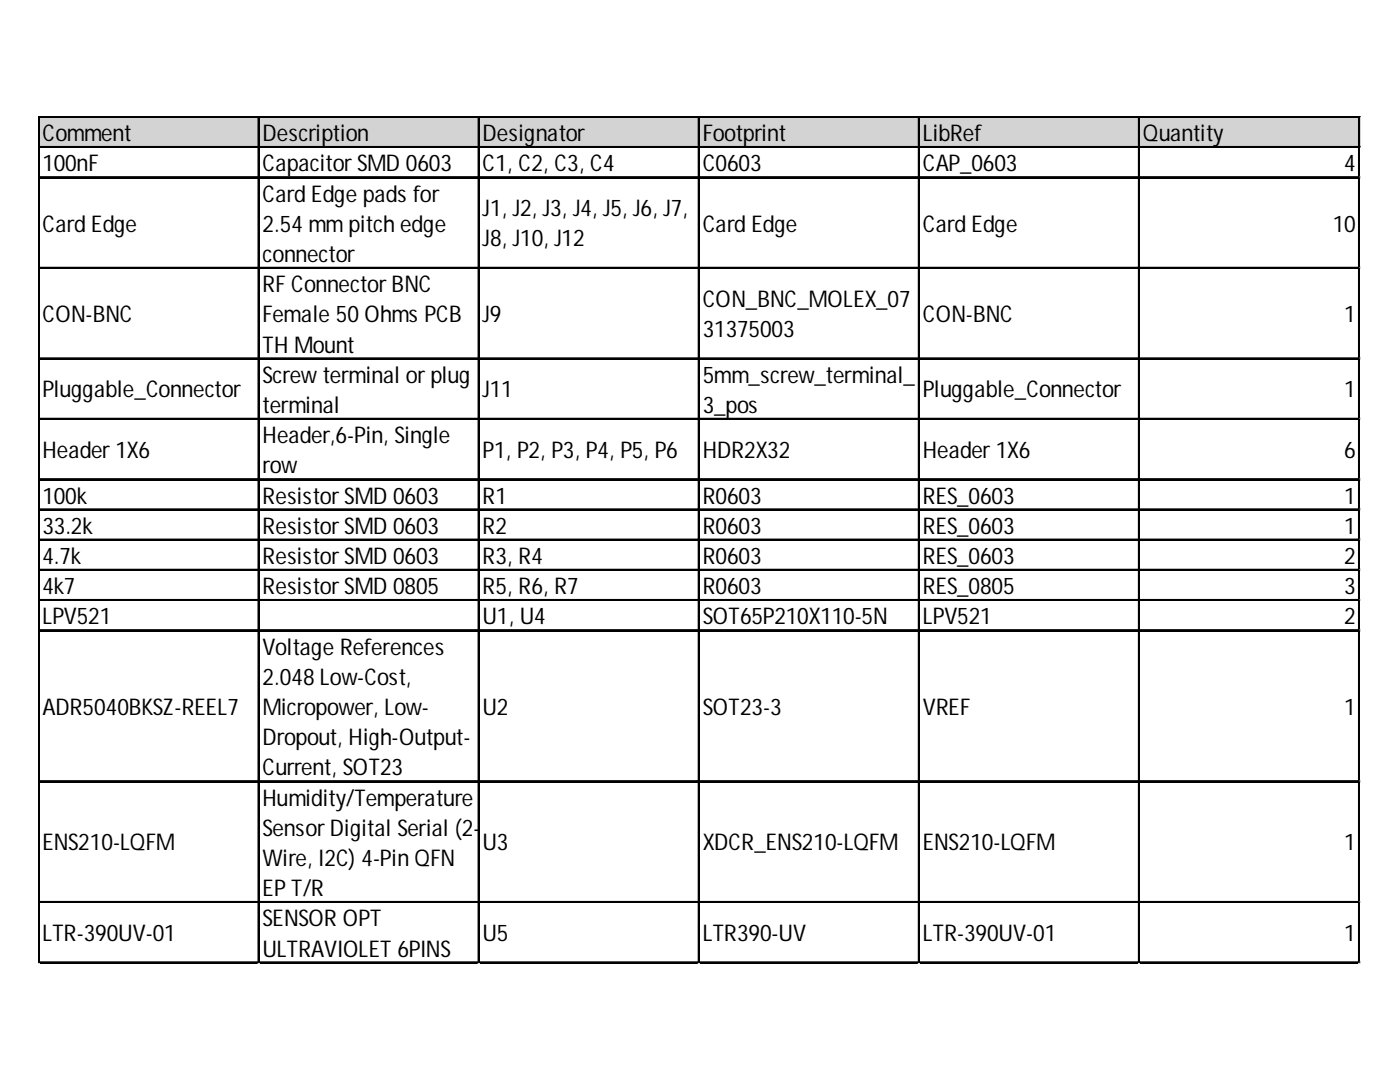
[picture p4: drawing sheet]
<svg xmlns="http://www.w3.org/2000/svg" width="279mm" height="216mm" viewBox="0 0 279 216" stroke-linecap="round" stroke-linejoin="round" font-family="sans-serif">
<defs><g id="words">
<g font-size="4.6">
<text x="8.5" y="28.2">Comment</text>
<text x="52.4" y="28.2">Description</text>
<text x="96.3" y="28.2">Designator</text>
<text x="140.2" y="28.2">Footprint</text>
<text x="184.2" y="28.2">LibRef</text>
<text x="228.1" y="28.2">Quantity</text>
<text x="8.5" y="34.2">100nF</text>
<text x="52.4" y="34.2">CapacitorSMD 0603</text>
<text x="96.3" y="34.2">C1, C2, C3, C4</text>
<text x="140.2" y="34.2">C0603</text>
<text x="184.2" y="34.2">CAP_0603</text>
<text x="268.3" y="34.2">4</text>
<text x="52.4" y="40.2">Card Edge pads for</text>
<text x="8.5" y="46.3">Card Edge</text>
<text x="52.4" y="46.3">2.54mm pitch edge</text>
<text x="96.3" y="43.1">J1, J2, J3, J4, J5, J6, J7,</text>
<text x="140.2" y="46.3">Card Edge</text>
<text x="184.2" y="46.3">Card Edge</text>
<text x="266" y="46.3">10</text>
<text x="52.4" y="52.3">connector</text>
<text x="96.3" y="49.1">J8, J10, J12</text>
<text x="52.4" y="58.3">RF ConnectorBNC</text>
<text x="8.5" y="64.3">CON-BNC</text>
<text x="52.4" y="64.3">Female 50Ohms PCB</text>
<text x="96.3" y="64.3">J9</text>
<text x="140.2" y="61.2">CON_BNC_MOLEX_07</text>
<text x="184.2" y="64.3">CON-BNC</text>
<text x="268.3" y="64.3">1</text>
<text x="52.4" y="70.4">TH Mount</text>
<text x="140.2" y="67.2">31375003</text>
<text x="52.4" y="76.4">Screwterminal orplug</text>
<text x="140.2" y="76.4">5mm_screw_terminal_</text>
<text x="8.5" y="79.3">Pluggable_Connector</text>
<text x="52.4" y="82.4">terminal</text>
<text x="96.3" y="79.3">J11</text>
<text x="140.2" y="82.4">3_pos</text>
<text x="184.2" y="79.3">Pluggable_Connector</text>
<text x="268.3" y="79.3">1</text>
<text x="52.4" y="88.4">Header,6-Pin, Single</text>
<text x="8.5" y="91.3">Header 1X6</text>
<text x="52.4" y="94.5">row</text>
<text x="96.3" y="91.3">P1, P2, P3, P4, P5, P6</text>
<text x="140.2" y="91.3">HDR2X32</text>
<text x="184.2" y="91.3">Header 1X6</text>
<text x="268.3" y="91.3">6</text>
<text x="8.5" y="100.5">100k</text>
<text x="52.4" y="100.5">ResistorSMD 0603</text>
<text x="96.3" y="100.5">R1</text>
<text x="140.2" y="100.5">R0603</text>
<text x="184.2" y="100.5">RES_0603</text>
<text x="268.3" y="100.5">1</text>
<text x="8.5" y="106.5">33.2k</text>
<text x="52.4" y="106.5">ResistorSMD 0603</text>
<text x="96.3" y="106.5">R2</text>
<text x="140.2" y="106.5">R0603</text>
<text x="184.2" y="106.5">RES_0603</text>
<text x="268.3" y="106.5">1</text>
<text x="8.5" y="112.5">4.7k</text>
<text x="52.4" y="112.5">ResistorSMD 0603</text>
<text x="96.3" y="112.5">R3, R4</text>
<text x="140.2" y="112.5">R0603</text>
<text x="184.2" y="112.5">RES_0603</text>
<text x="268.3" y="112.5">2</text>
<text x="8.5" y="118.6">4k7</text>
<text x="52.4" y="118.6">ResistorSMD 0805</text>
<text x="96.3" y="118.6">R5, R6, R7</text>
<text x="140.2" y="118.6">R0603</text>
<text x="184.2" y="118.6">RES_0805</text>
<text x="268.3" y="118.6">3</text>
<text x="8.5" y="124.6">LPV521</text>
<text x="96.3" y="124.6">U1, U4</text>
<text x="140.2" y="124.6">SOT65P210X110-5N</text>
<text x="184.2" y="124.6">LPV521</text>
<text x="268.3" y="124.6">2</text>
<text x="52.4" y="130.6">Voltage References</text>
<text x="52.4" y="136.7">2.048Low-Cost,</text>
<text x="8.5" y="142.7">ADR5040BKSZ-REEL7</text>
<text x="52.4" y="142.7">Micropower, Low-</text>
<text x="96.3" y="142.7">U2</text>
<text x="140.2" y="142.7">SOT23-3</text>
<text x="184.2" y="142.7">VREF</text>
<text x="268.3" y="142.7">1</text>
<text x="52.4" y="148.7">Dropout, High-Output-</text>
<text x="52.4" y="154.7">Current, SOT23</text>
<text x="52.4" y="160.8">Humidity/Temperature</text>
<text x="52.4" y="166.8">SensorDigital Serial (2-</text>
<text x="8.5" y="169.7">ENS210-LQFM</text>
<text x="52.4" y="172.8">Wire, I2C) 4-Pin QFN</text>
<text x="96.3" y="169.7">U3</text>
<text x="140.2" y="169.7">XDCR_ENS210-LQFM</text>
<text x="184.2" y="169.7">ENS210-LQFM</text>
<text x="268.3" y="169.7">1</text>
<text x="52.4" y="178.8">EPT/R</text>
<text x="52.4" y="184.9">SENSOR OPT</text>
<text x="8.5" y="187.7">LTR-390UV-01</text>
<text x="52.4" y="190.9">ULTRAVIOLET 6PINS</text>
<text x="96.3" y="187.7">U5</text>
<text x="140.2" y="187.7">LTR390-UV</text>
<text x="184.2" y="187.7">LTR-390UV-01</text>
<text x="268.3" y="187.7">1</text>
</g>
</g></defs>
<path d="M7.8 23.5h263.7v6.1h-263.7z" fill="#d3d3d3"/>
<g fill="none" stroke="#000" stroke-width=".29">
<path d="M7.6 23.2v169.1M7.8 23.2v169.1M7.9 23.2h263.5M7.9 23.4h263.5M7.9 29.3h263.5M7.9 29.4h263.5M7.9 35.3h263.5M7.9 35.4h263.5M51.5 23.5v168.8M51.7 23.5v168.8M95.5 23.5v168.8M95.6 23.5v168.8"/>
<path d="M139.4 23.5v168.8M139.5 23.5v168.8M183.3 23.5v168.8M183.5 23.5v168.8M227.2 23.5v168.8M227.4 23.5v168.8M271.2 23.5v168.8M271.3 23.5v168.8M7.9 53.4h263.5M7.9 53.5h263.5M7.9 71.4h263.5M7.9 71.6h263.5"/>
<path d="M7.9 83.5h263.5M7.9 83.6h263.5M7.9 95.6h263.5M7.9 95.7h263.5M7.9 101.6h263.5M7.9 101.7h263.5M7.9 107.6h263.5M7.9 107.7h263.5M7.9 113.6h263.5M7.9 113.8h263.5M7.9 119.7h263.5M7.9 119.8h263.5"/>
<path d="M7.9 125.7h263.5M7.9 125.8h263.5M7.9 155.8h263.5M7.9 156h263.5M7.9 179.9h263.5M7.9 180.1h263.5M7.9 192h263.5M7.9 192.1h263.5"/>
</g>
<path d="M7.6 192.3h.1" fill="none" stroke="#d0d7e5" stroke-width=".29"/>
<path d="M7.6 192.3h.3z" fill="#d0d7e5"/>
<path d="M51.5 192.3h.1" fill="none" stroke="#d0d7e5" stroke-width=".29"/>
<path d="M51.5 192.3h.3z" fill="#d0d7e5"/>
<path d="M95.5 192.3h.1" fill="none" stroke="#d0d7e5" stroke-width=".29"/>
<path d="M95.5 192.3h.2z" fill="#d0d7e5"/>
<path d="M139.4 192.3h.1" fill="none" stroke="#d0d7e5" stroke-width=".29"/>
<path d="M139.4 192.3h.3z" fill="#d0d7e5"/>
<path d="M183.3 192.3h.1" fill="none" stroke="#d0d7e5" stroke-width=".29"/>
<path d="M183.3 192.3h.3z" fill="#d0d7e5"/>
<path d="M227.2 192.3h.1" fill="none" stroke="#d0d7e5" stroke-width=".29"/>
<path d="M227.2 192.3h.3z" fill="#d0d7e5"/>
<path d="M271.2 192.3h.1" fill="none" stroke="#d0d7e5" stroke-width=".29"/>
<path d="M271.2 192.3h.2z" fill="#d0d7e5"/>
<path d="M271.4 35.3h.1" fill="none" stroke="#d0d7e5" stroke-width=".29"/>
<path d="M271.4 35.3l.1 .3z" fill="#d0d7e5"/>
<path d="M271.4 53.4h.1" fill="none" stroke="#d0d7e5" stroke-width=".29"/>
<path d="M271.4 53.4l.1 .3z" fill="#d0d7e5"/>
<path d="M271.4 71.4h.1" fill="none" stroke="#d0d7e5" stroke-width=".29"/>
<path d="M271.4 71.4l.1 .3z" fill="#d0d7e5"/>
<path d="M271.4 83.5h.1" fill="none" stroke="#d0d7e5" stroke-width=".29"/>
<path d="M271.4 83.5l.1 .3z" fill="#d0d7e5"/>
<path d="M271.4 95.6h.1" fill="none" stroke="#d0d7e5" stroke-width=".29"/>
<path d="M271.4 95.6l.1 .2z" fill="#d0d7e5"/>
<path d="M271.4 101.6h.1" fill="none" stroke="#d0d7e5" stroke-width=".29"/>
<path d="M271.4 101.6l.1 .3z" fill="#d0d7e5"/>
<path d="M271.4 107.6h.1" fill="none" stroke="#d0d7e5" stroke-width=".29"/>
<path d="M271.4 107.6l.1 .3z" fill="#d0d7e5"/>
<path d="M271.4 113.6h.1" fill="none" stroke="#d0d7e5" stroke-width=".29"/>
<path d="M271.4 113.6l.1 .3z" fill="#d0d7e5"/>
<path d="M271.4 119.7h.1" fill="none" stroke="#d0d7e5" stroke-width=".29"/>
<path d="M271.4 119.7l.1 .2z" fill="#d0d7e5"/>
<path d="M271.4 125.7h.1" fill="none" stroke="#d0d7e5" stroke-width=".29"/>
<path d="M271.4 125.7l.1 .3z" fill="#d0d7e5"/>
<path d="M271.4 155.8h.1" fill="none" stroke="#d0d7e5" stroke-width=".29"/>
<path d="M271.4 155.8l.1 .3z" fill="#d0d7e5"/>
<path d="M271.4 179.9h.1" fill="none" stroke="#d0d7e5" stroke-width=".29"/>
<path d="M271.4 179.9l.1 .3z" fill="#d0d7e5"/>
<path d="M271.4 192h.1" fill="none" stroke="#d0d7e5" stroke-width=".29"/>
<path d="M271.4 192l.1 .3z" fill="#d0d7e5"/>
<use href="#words"/>
</svg>
